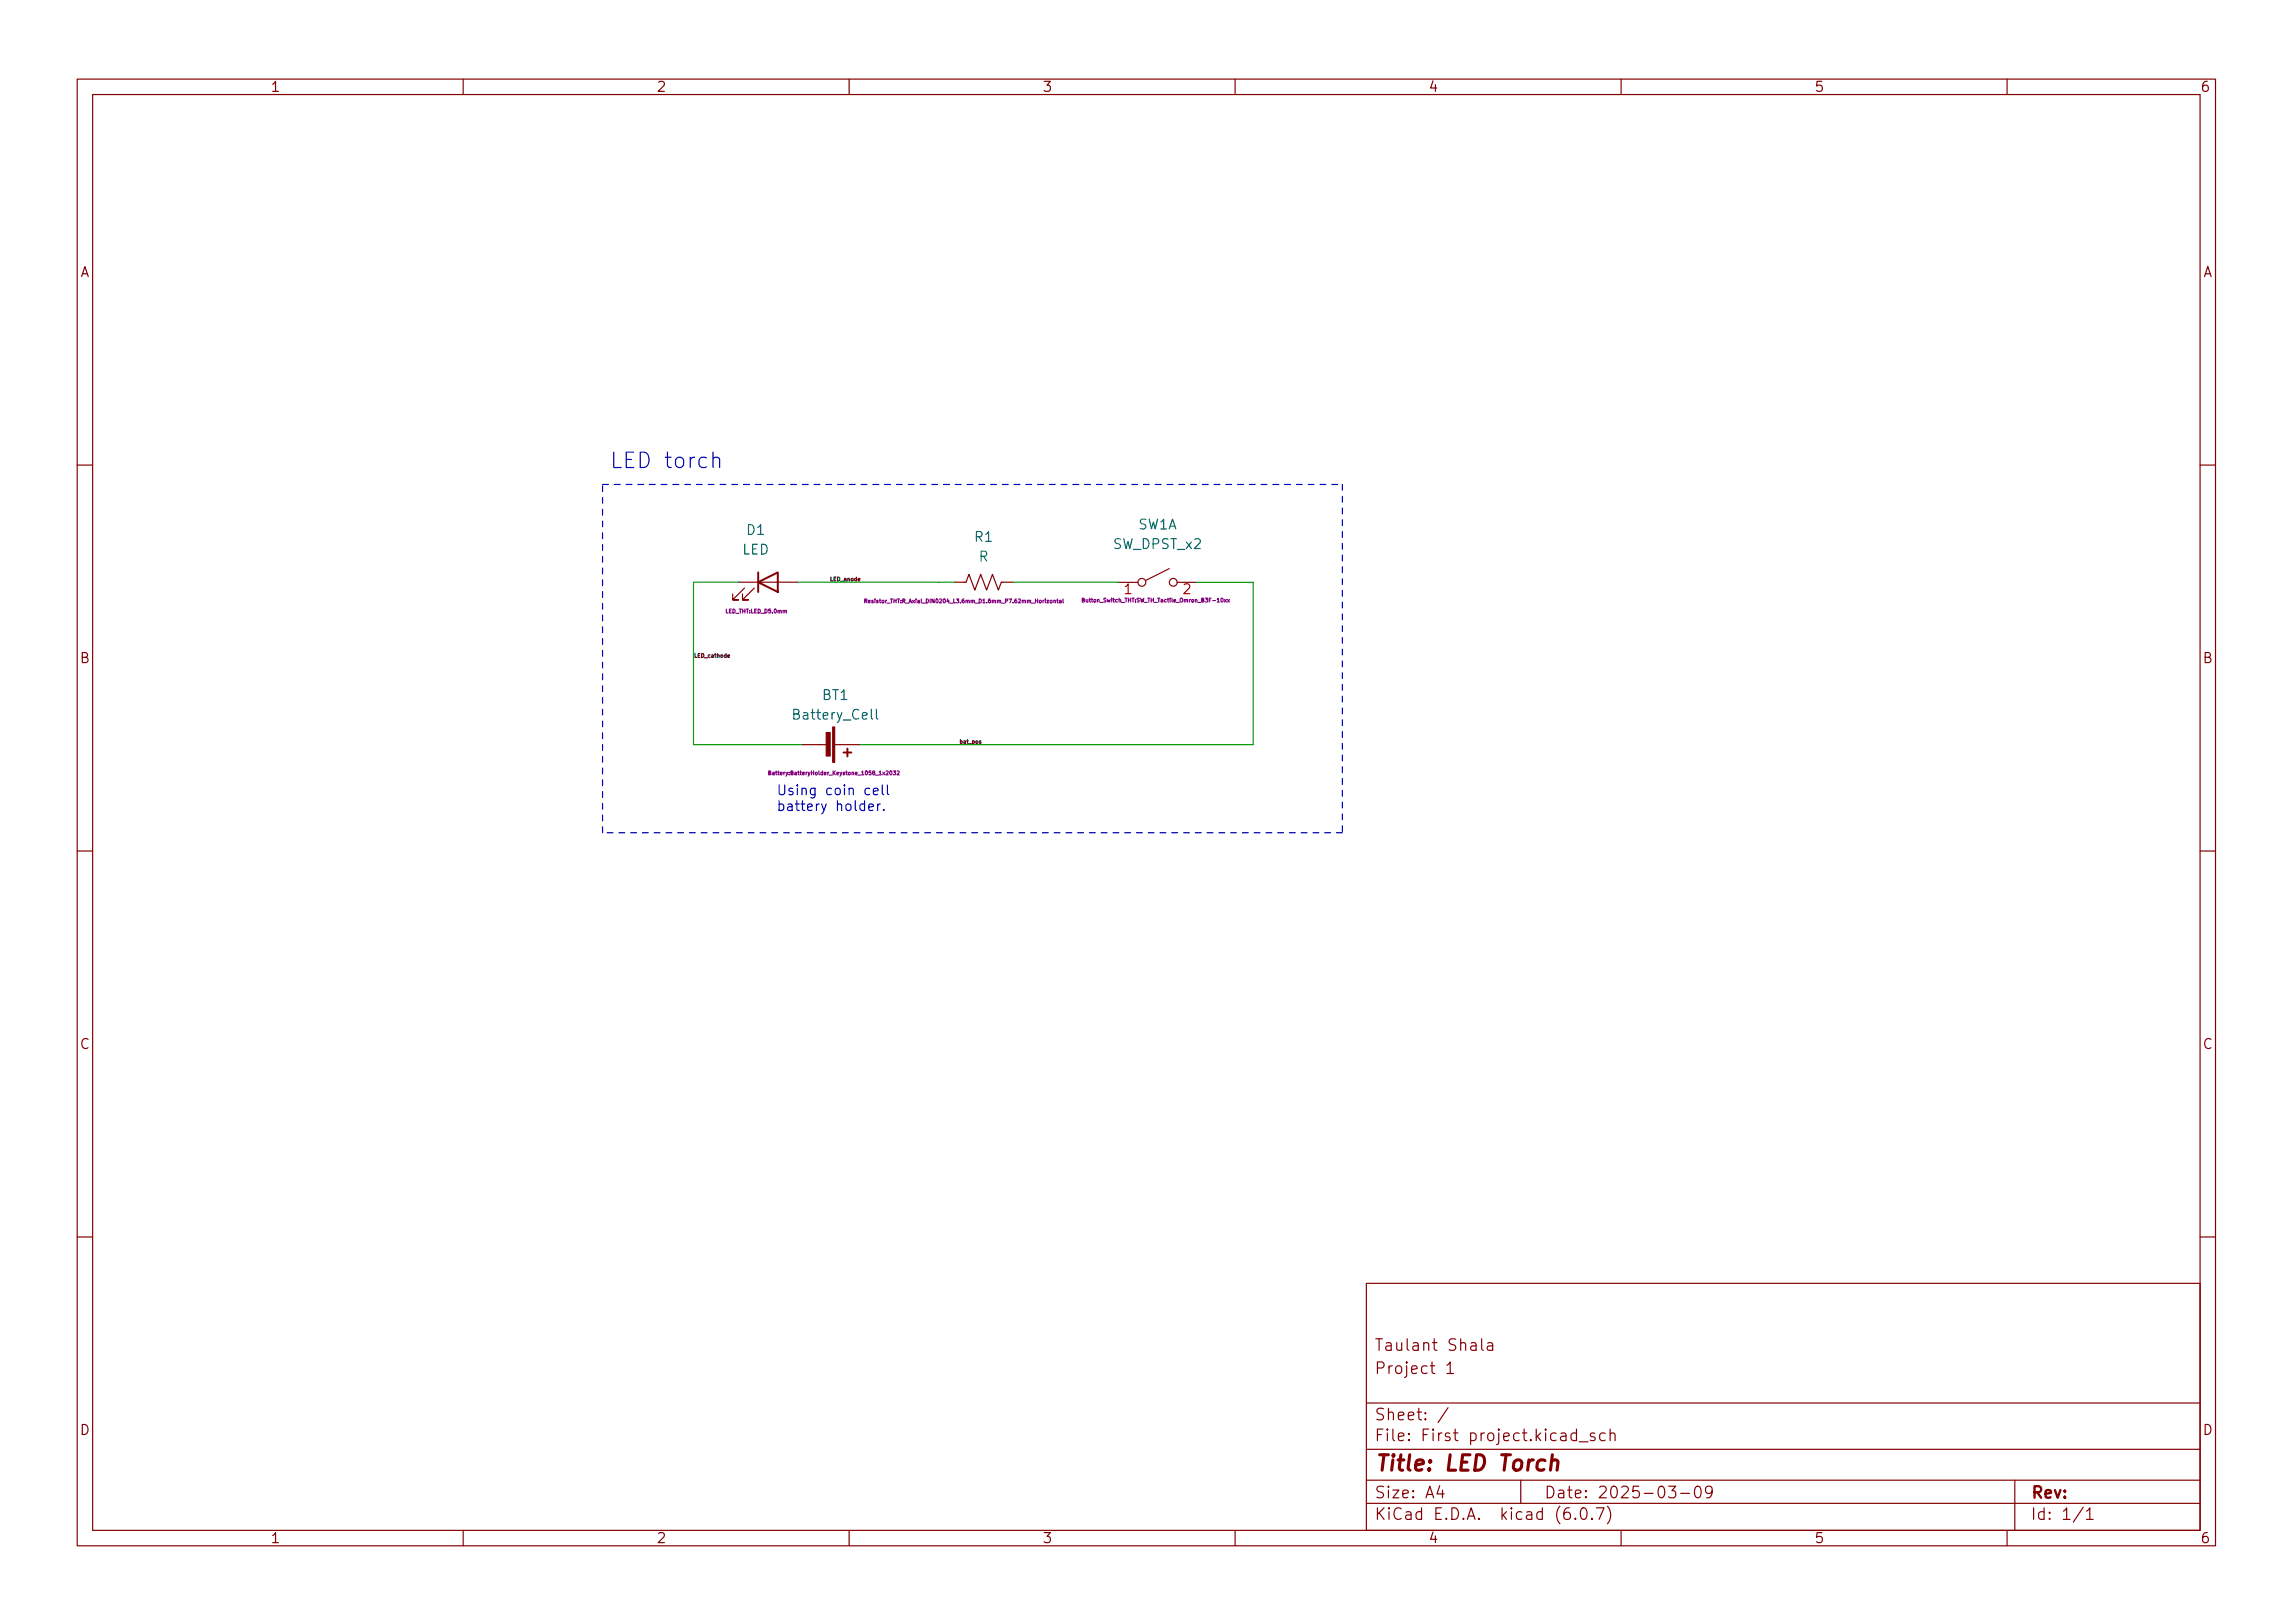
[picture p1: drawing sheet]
<svg xmlns="http://www.w3.org/2000/svg" width="297mm" height="210mm" viewBox="0 0 297 210" stroke-linecap="round" stroke-linejoin="round" font-family="sans-serif">
<defs><g id="words">
<text font-size="2.8" fill="#0000c2" x="79" y="60.7">LED torch</text>
<text font-size="2.8" fill="#840000" x="178" y="190.6">Title: LED Torch</text>
<g font-size="2.1" fill="#840000">
<text x="178" y="178">Project 1</text>
<text x="178" y="175">Taulant Shala</text>
<text x="178" y="184">Sheet: /</text>
<text x="178" y="186.7">File: First project.kicad_sch</text>
<text x="178" y="196.9">KiCad E.D.A. kicad (6.0.7)</text>
<text x="178" y="194.1">Size: A4</text>
<text x="200" y="194.1">Date: 2025-03-09</text>
<text x="263" y="194.1">Rev:</text>
<text x="263" y="196.9">Id: 1/1</text>
</g>
<g font-size="1.8" fill="#840000">
<text x="35" y="11.9">1</text>
<text x="85" y="11.9">2</text>
<text x="135" y="11.9">3</text>
<text x="185" y="11.9">4</text>
<text x="235" y="11.9">5</text>
<text x="285" y="11.9">6</text>
<text x="10.3" y="35.9">A</text>
<text x="285.3" y="35.9">A</text>
<text x="10.3" y="85.9">B</text>
<text x="285.3" y="85.9">B</text>
<text x="10.3" y="135.9">C</text>
<text x="285.3" y="135.9">C</text>
<text x="10.3" y="185.9">D</text>
<text x="285.3" y="185.9">D</text>
<text x="35" y="199.9">1</text>
<text x="85" y="199.9">2</text>
<text x="135" y="199.9">3</text>
<text x="185" y="199.9">4</text>
<text x="235" y="199.9">5</text>
<text x="285" y="199.9">6</text>
</g>
<g font-size="1.8" fill="#006464">
<text x="96.1" y="71.8">LED</text>
<text x="96.8" y="69.3">D1</text>
<text x="126.3" y="70.2">R1</text>
<text x="144.2" y="71.1">SW_DPST_x2</text>
<text x="147.4" y="68.6">SW1A</text>
<text x="126.8" y="72.7">R</text>
<text x="103.1" y="93.2">Battery_Cell</text>
<text x="106.5" y="90.7">BT1</text>
</g>
<text font-size="1.8" fill="#840084" x="145.7" y="77">1</text>
<text font-size="1.8" fill="#a90000" x="153.3" y="77">2</text>
<g font-size="1.8" fill="#0000c2">
<text x="100.5" y="103">Using coin cell</text>
<text x="100.5" y="105.1">battery holder.</text>
</g>
<g font-size=".7" fill="#0f0f0f">
<text x="107.4" y="75.3">LED_anode</text>
<text x="89.8" y="85.2">LED_cathode</text>
<text x="124.2" y="96.3">bat_pos</text>
</g>
<g font-size=".7" fill="#840084">
<text x="94.1" y="79.4">LED_THT:LED_D5.0mm</text>
<text x="113" y="78.1">Resistor_THT:R_Axial_DIN0204_L3.6mm_D1.6mm_P7.62mm_Horizontal</text>
<text x="140.7" y="78">Button_Switch_THT:SW_TH_Tactile_Omron_B3F-10xx</text>
<text x="100.3" y="100.4">Battery:BatteryHolder_Keystone_1058_1x2032</text>
</g>
</g></defs>
<g fill="none" stroke="#840000" stroke-width=".15">
<path d="M10 10.2h277v190.1h-277zM12 12.2h273v186.1h-273zM60 10.2v2M110 10.2v2M160 10.2v2M210 10.2v2M260 10.2v2M10 60.2h2M95.7 75.4h7.6M96.4 76.2l-1.5 1.5h.8h-.8v-.8M97.7 76.2l-1.5 1.5h.7h-.7v-.8M123.6 75.4h1.5l.4-1 .8 2 .7-2 .8 2 .8-2 .7 2 .4-1h1.5"/>
<path d="M144.9 75.4h2.5M151.5 73.7l-3.1 1.5M152.5 75.4h2.5M285 60.2h2M103.8 96.5h3.3M108.1 96.5h3.3M10 110.2h2M285 110.2h2M10 160.2h2M177 166.3h108v32h-108zM187.4 176.9l.5-.5v1.5M187.4 177.9h.9"/>
<path d="M191.9 173.4v1.3l.2 .2M192.7 174l.2-.1 .4 .1 .1 .9M193.4 174.3l-.5 .1a.29 .29 0 0 0-.3 .2 .29 .29 0 0 0 .3 .3h.5M285 160.2h2M60 198.3v2M110 198.3v2M160 198.3v2M177 194.8h108M177 191.8h108M177 187.8h108M177 181.8h108M186.5 192.5l-.4 1h1"/>
<path d="M186.9 193v1M187.6 182.4l-1.3 1.9M197 191.8v3M204.1 196.7v.1h-.1l.1-.1v.1M204.2 185.7l-.4-.1-.3 .3v.4l.1 .3h.2h.4M204.2 185.1v1.5M204.6 186.8h1.1M204.9 195.4a.36 .36 0 0 1 .6 .2 .77 .77 0 0 1-.4 1.2 1 1 0 0 1-.2-1.4zM206.2 196.7l.1 .1h-.1h-.1l.1-.1v.1M206.6 185.7l-.4-.1-.2 .2 .1 .3 .5 .1v.1v.3h-.2h-.4M206.8 195.3h1l-.7 1.5M207.9 185.7l-.4-.1-.3 .3v.4l.2 .3h.1h.4"/>
<path d="M208.2 195.1a1.72 1.72 0 0 1 0 2.3M208.6 185.8a.37 .37 0 0 1 .6 0v.8M208.6 185.1v1.5M210 198.3v2M216.1 192.5h1l-.5 .6a.41 .41 0 0 1 .5 .3v.3l-.2 .3h-.5l-.3-.1M217.7 193.5h1.2M219.7 192.6a.36 .36 0 0 1 .6 .2 .77 .77 0 0 1-.4 1.2 1 1 0 0 1-.2-1.4zM221.8 193.2l-.3 .3-.4-.1-.2-.2v-.4l.2-.2 .4-.1 .2 .2a.99 .99 0 0 1-.3 1.3h-.3M260 198.3v2M261 191.8v6.5M269.9 195.3l-1.3 1.9M270.3 195.8l.4-.5v1.5"/>
<path d="M270.3 196.8h.9"/>
<circle cx="147.9" cy="75.4" r=".51"/>
<circle cx="152" cy="75.4" r=".51"/>
</g>
<path d="M201 189.3a.49 .49 0 0 1 .8 .1l-.1 1.1M201.1 188.5l-.3 2" fill="none" stroke="#840000" stroke-width=".4"/>
<path d="M98.2 75.4l2.6-1.2v2.5zM98.2 74.2v2.5M109.3 97.5h1M109.8 97v1" fill="none" stroke="#840000" stroke-width=".25"/>
<g fill="none" stroke="#840084" stroke-width=".15">
<path d="M112 77.9l.3-.1v-.2h-.3v.5M112.1 77.9l.2 .2M112.5 77.9h.2v-.1h-.2v.3h.2M136.1 77.8h.2v.3l-.2-.1zM136.5 77.8h.2v.3M136.5 77.8v.3M136.9 77.8h.2M137 77.6v.4l.1 .1M137.3 77.8h.2v.3h-.2v-.2h.2M137.7 77.6l.1 .5M140.2 77.7h.2v-.2h-.2v.5h.2l.1-.2-.1-.1M158.2 77.5h.1a.23 .23 0 0 1 .2 .3 .23 .23 0 0 1-.3 .1z"/>
<path d="M158.6 77.7l.3 .3M158.9 77.7l-.3 .3M159 77.7l.3 .3M159.3 77.7l-.3 .3M115.3 99.9h.1a.23 .23 0 0 1 .2 .2 .23 .23 0 0 1-.3 .2zM115.7 99.9h.3l-.2 .2h.2v.2h-.3M116.2 99.9h.2l.1 .1-.3 .4h.3M99.6 100.1h.2v-.2h-.2v.5h.2l.1-.2-.1-.1M100.1 100.1h.2v.3h-.2v-.2h.2"/>
</g>
<g fill="#840000" stroke="#840000" stroke-width=".15">
<path d="M107.9 94.2h.2v4.6h-.2z"/>
<path d="M107 94.9h.5v3h-.5z"/>
</g>
<path d="M113.5 91.9v1.1l.2 .2" fill="none" stroke="#006464" stroke-width=".15"/>
<path d="M111.2 75.1l.2-.1h-.2v.2h.2M94.3 85h.2v-.1h-.2v.2h.2M127.1 96h-.2l.2 .2v.1h-.2" fill="none" stroke="#0f0f0f" stroke-width=".15"/>
<path d="M92.4 59.4a.5 .5 0 0 1 .8 .1v1.1M92.4 58.6v2M112.5 104.6l.6-.1v-.3h-.4l-.2 .1 .1 .6h.5M112.7 102.2l-.4-.1-.2 .3v.3l.1 .2h.5M113.1 102.5l.6-.1v-.2l-.4-.1-.2 .2 .1 .6h.5M113.7 104.2v.8M114.1 104.2h-.3l-.1 .2M114.3 101.7v1.1l.2 .2M114.5 104.9v.1M115 101.7v1.1l.1 .2" fill="none" stroke="#0000c2" stroke-width=".15"/>
<path d="M78.1 62.8h6.1M84.1 62.8h89.8M84.2 62.8h.1M173.9 62.8v45.1M78.1 107.9v-45.1M173.9 107.9h-95.8" fill="none" stroke="#0000c2" stroke-width=".15" stroke-dasharray=".8 .8"/>
<path d="M95.7 75.4h-5.9v21.1h14M103.3 75.4h20.3M131.2 75.4h13.7M144.9 75.4h.1M155 75.4h7.3v21.1h-50.9" fill="none" stroke="#009600" stroke-width=".15"/>
<use href="#words"/>
</svg>
